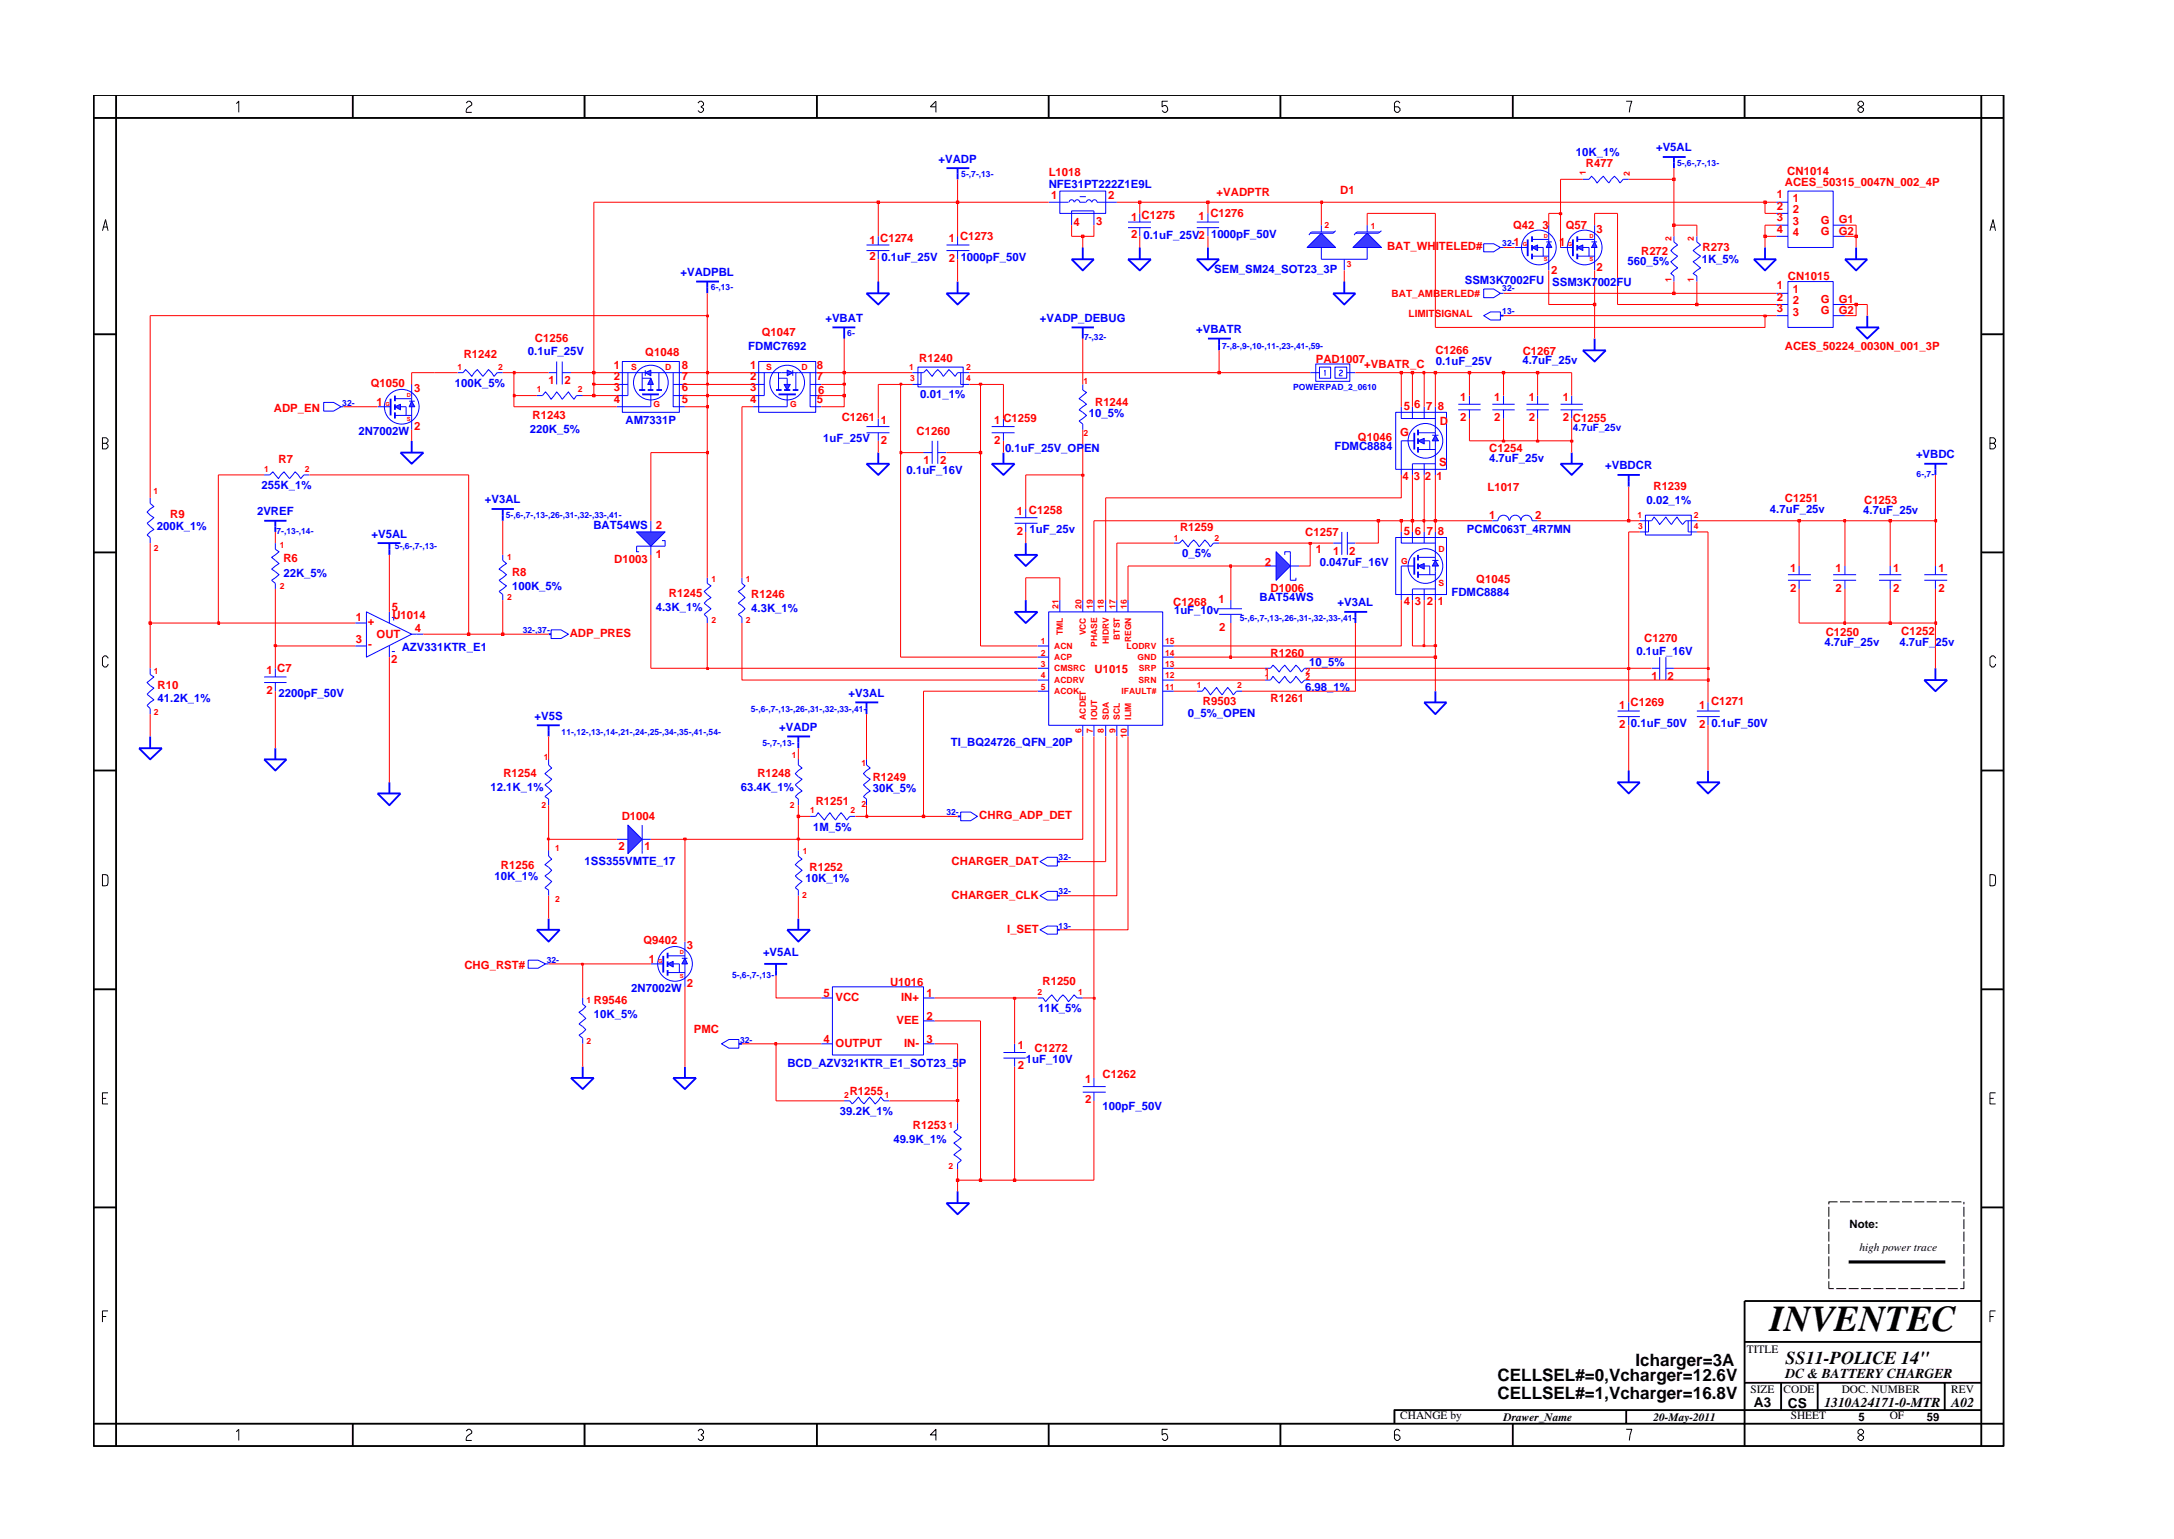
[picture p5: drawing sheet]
<svg xmlns="http://www.w3.org/2000/svg" width="297mm" height="210mm" viewBox="0 0 297 210" stroke-linecap="round" stroke-linejoin="round" font-family="sans-serif">
<defs><g id="words">
<text font-size="5" x="241.8" y="181.9">INVENTEC</text>
<text font-size="2.5" x="244" y="186.3">SS11-POLICE 14&quot;</text>
<g font-size="2.3">
<text x="204.6" y="191.1">CELLSEL#=1,Vcharger=16.8V</text>
<text x="204.6" y="188.7">CELLSEL#=0,Vcharger=12.6V</text>
<text x="223.5" y="186.6">Icharger=3A</text>
</g>
<g font-size="1.9">
<text x="244" y="188.2">DC &amp; BATTERY CHARGER</text>
<text x="239.6" y="192.2">A3</text>
<text x="244.3" y="192.3">CS</text>
<text x="249.3" y="192.2">1310A24171-0-MTR</text>
<text x="266.6" y="192.2">A02</text>
</g>
<g font-size="1.6" fill="#00f">
<text x="128.2" y="22.2">+VADP</text>
<text x="215.3" y="21.3">10K_1%</text>
<text x="226.3" y="20.6">+V5AL</text>
<text x="143.3" y="25.7">NFE31PT222Z1E9L</text>
<text x="120.4" y="35.7">0.1uF_25V</text>
<text x="131.3" y="35.6">1000pF_50V</text>
<text x="156.2" y="32.6">0.1uF_25V2</text>
<text x="165.5" y="32.6">1000pF_50V</text>
<text x="232.5" y="36">1K_5%</text>
<text x="93" y="37.7">+VADPBL</text>
<text x="165.9" y="37.3">SEM_SM24_SOT23_3P</text>
<text x="200.1" y="38.8">SSM3K7002FU</text>
<text x="212.1" y="39.1">SSM3K7002FU</text>
<text x="222.4" y="36.2">560_5%</text>
<text x="102.2" y="47.9">FDMC7692</text>
<text x="112.8" y="44">+VBAT</text>
<text x="142.1" y="44">+VADP_DEBUG</text>
<text x="163.4" y="45.5">+VBATR</text>
<text x="62.1" y="52.9">100K_5%</text>
<text x="72.1" y="48.5">0.1uF_25V</text>
<text x="196.2" y="49.9">0.1uF_25V</text>
<text x="208" y="49.8">4.7uF_25v</text>
<text x="49" y="59.4">2N7002W</text>
<text x="72.4" y="59.2">220K_5%</text>
<text x="85.5" y="57.9">AM7331P</text>
<text x="125.7" y="54.4">0.01_1%</text>
<text x="148.8" y="57">10_5%</text>
<text x="112.5" y="60.4">1uF_25V</text>
<text x="123.9" y="64.7">0.1uF_16V</text>
<text x="137.3" y="61.8">0.1uF_25V_OPEN</text>
<text x="182.3" y="61.5">FDMC8884</text>
<text x="203.5" y="63.1">4.7uF_25v</text>
<text x="219.3" y="64.1">+VBDCR</text>
<text x="261.8" y="62.6">+VBDC</text>
<text x="35.1" y="70.4">2VREF</text>
<text x="35.7" y="66.8">255K_1%</text>
<text x="66.3" y="68.8">+V3AL</text>
<text x="225" y="68.9">0.02_1%</text>
<text x="241.8" y="70">4.7uF_25v</text>
<text x="254.6" y="70.2">4.7uF_25v</text>
<text x="21.4" y="72.5">200K_1%</text>
<text x="50.8" y="73.4">+V5AL</text>
<text x="81.1" y="72.3">BAT54WS 2</text>
<text x="140.7" y="72.9">1uF_25v</text>
<text x="161.5" y="76.1">0_5%</text>
<text x="180.3" y="77.3">0.047uF_16V</text>
<text x="200.4" y="72.8">PCMC063T_4R7MN</text>
<text x="38.7" y="78.8">22K_5%</text>
<text x="70" y="80.6">100K_5%</text>
<text x="89.6" y="83.5">4.3K_1%</text>
<text x="102.6" y="83.6">4.3K_1%</text>
<text x="160.4" y="83.9">1uF_10v</text>
<text x="172.1" y="82.1">BAT54WS</text>
<text x="182.8" y="82.7">+V3AL</text>
<text x="198.3" y="81.5">FDMC8884</text>
<text x="54.9" y="88.9">AZV331KTR_E1</text>
<text x="223.6" y="89.4">0.1uF_16V</text>
<text x="249.3" y="88.3">4.7uF_25v</text>
<text x="259.5" y="88.2">4.7uF_25v</text>
<text x="21.5" y="95.9">41.2K_1%</text>
<text x="38" y="95.3">2200pF_50V</text>
<text x="116" y="95.2">+V3AL</text>
<text x="178.3" y="94.4">6.98_1%</text>
<text x="178.9" y="91">10_5%</text>
<text x="73" y="98.3">+V5S</text>
<text x="106.5" y="99.9">+VADP</text>
<text x="129.9" y="101.9">TI_BQ24726_QFN_20P</text>
<text x="162.3" y="98">0_5%_OPEN</text>
<text x="222.8" y="99.4">0.1uF_50V</text>
<text x="233.8" y="99.3">0.1uF_50V</text>
<text x="67" y="108.1">12.1K_1%</text>
<text x="101.2" y="108.1">63.4K_1%</text>
<text x="111.1" y="113.5">1M_5%</text>
<text x="119.2" y="108.2">30K_5%</text>
<text x="79.9" y="118.2">1SS355VMTE_17</text>
<text x="67.6" y="120.3">10K_1%</text>
<text x="110.1" y="120.5">10K_1%</text>
<text x="104.3" y="130.6">+V5AL</text>
<text x="86.3" y="135.5">2N7002W</text>
<text x="81.1" y="139.1">10K_5%</text>
<text x="141.8" y="138.3">11K_5%</text>
<text x="107.6" y="145.7">BCD_AZV321KTR_E1_SOT23_5P</text>
<text x="140.2" y="145.2">1uF_10V</text>
<text x="114.8" y="152.3">39.2K_1%</text>
<text x="150.7" y="151.7">100pF_50V</text>
<text x="122.1" y="156.2">49.9K_1%</text>
</g>
<g font-size="1.6" fill="#f00">
<text x="143.3" y="24">L1018</text>
<text x="216.7" y="22.8">R477</text>
<text x="244.2" y="23.9">CN1014</text>
<text x="143.6" y="27.2">1</text>
<text x="151.4" y="27.2">2</text>
<text x="165.4" y="29.6">C1276</text>
<text x="166.2" y="26.8">+VADPTR</text>
<text x="183.1" y="26.6">D1</text>
<text x="242.8" y="27.1">1</text>
<text x="242.8" y="28.7">2</text>
<text x="243.9" y="25.4">ACES_50315_0047N_002_4P</text>
<text x="245" y="27.6">1</text>
<text x="245" y="29.2">2</text>
<text x="118.8" y="33.3">1 C1274</text>
<text x="118.8" y="35.6">2</text>
<text x="129.6" y="33">1 C1273</text>
<text x="129.6" y="35.8">2</text>
<text x="146.7" y="30.9">4</text>
<text x="149.8" y="30.7">3</text>
<text x="154.5" y="30.2">1 C1275</text>
<text x="154.5" y="32.5">2</text>
<text x="163.8" y="30">1</text>
<text x="189.5" y="34.2">BAT_WHITELED#</text>
<text x="206.7" y="31.3">Q42</text>
<text x="206.8" y="33.6">1</text>
<text x="210.8" y="31.3">3</text>
<text x="213" y="33.6">1</text>
<text x="213.9" y="31.3">Q57</text>
<text x="218.1" y="31.8">3</text>
<text x="224.2" y="34.8">R272</text>
<text x="232.6" y="34.3">R273</text>
<text x="242.8" y="30.2">3</text>
<text x="242.8" y="31.8">4</text>
<text x="245" y="30.8">3</text>
<text x="245" y="32.3">4</text>
<text x="248.8" y="30.5">G</text>
<text x="248.8" y="32.1">G</text>
<text x="251.2" y="30.5">G1</text>
<text x="251.2" y="32.1">G2</text>
<text x="211.9" y="37.4">2</text>
<text x="218.1" y="37">2</text>
<text x="242.8" y="39.5">1</text>
<text x="242.8" y="41.1">2</text>
<text x="244.3" y="38.2">CN1015</text>
<text x="245" y="40.1">1</text>
<text x="245" y="41.6">2</text>
<text x="248.8" y="41.4">G</text>
<text x="251.2" y="41.4">G1</text>
<text x="73.1" y="46.7">C1256</text>
<text x="104.1" y="45.9">Q1047</text>
<text x="242.8" y="42.6">3</text>
<text x="243.9" y="47.9">ACES_50224_0030N_001_3P</text>
<text x="245" y="43.1">3</text>
<text x="248.8" y="42.9">G</text>
<text x="251.2" y="43">G2</text>
<text x="50.7" y="52.9">Q1050</text>
<text x="56.6" y="53.5">3</text>
<text x="63.4" y="49">R1242</text>
<text x="75" y="52.5">1</text>
<text x="77.1" y="52.5">2</text>
<text x="83.8" y="50.4">1</text>
<text x="83.8" y="51.9">2</text>
<text x="83.8" y="53.4">3</text>
<text x="88.2" y="48.6">Q1048</text>
<text x="93.2" y="50.4">8</text>
<text x="93.2" y="51.9">7</text>
<text x="93.2" y="53.4">6</text>
<text x="102.5" y="51.9">2</text>
<text x="102.5" y="53.4">3</text>
<text x="102.5" y="50.4">1</text>
<text x="111.6" y="50.4">8</text>
<text x="111.6" y="51.9">7</text>
<text x="111.8" y="53.9">6</text>
<text x="125.6" y="49.4">R1240</text>
<text x="179.8" y="49.6">PAD1007</text>
<text x="186.4" y="50.3">+VBATR_C</text>
<text x="196.1" y="48.4">C1266</text>
<text x="208.1" y="48.5">C1267</text>
<text x="37.4" y="56.2">ADP_EN</text>
<text x="51.4" y="55.4">1</text>
<text x="56.6" y="58.8">2</text>
<text x="72.8" y="57.3">R1243</text>
<text x="83.8" y="55">4</text>
<text x="93.2" y="55">5</text>
<text x="102.5" y="55">4</text>
<text x="111.6" y="55">5</text>
<text x="115" y="57.5">C1261</text>
<text x="120.3" y="57.9">1</text>
<text x="125.2" y="59.4">C1260</text>
<text x="135.8" y="57.9">1 C1259</text>
<text x="149.6" y="55.4">R1244</text>
<text x="191.3" y="59.5">G</text>
<text x="191.8" y="56.1">5</text>
<text x="193.2" y="55.7">6</text>
<text x="194.8" y="56">7</text>
<text x="196.5" y="56">8</text>
<text x="196.7" y="58">D</text>
<text x="199.5" y="54.8">1</text>
<text x="199.5" y="57.5">2</text>
<text x="204.1" y="54.8">1</text>
<text x="204.1" y="57.5">2</text>
<text x="208.9" y="54.8">1</text>
<text x="208.9" y="57.5">2</text>
<text x="213.5" y="54.8">1</text>
<text x="213.5" y="57.5">2</text>
<text x="214.9" y="57.6">C1255</text>
<text x="38.1" y="63.2">R7</text>
<text x="120.3" y="60.6">2</text>
<text x="126.2" y="63.4">1</text>
<text x="128.5" y="63.4">2</text>
<text x="135.8" y="60.6">2</text>
<text x="185.5" y="60.2">Q1046</text>
<text x="191.6" y="65.6">4</text>
<text x="193.2" y="65.6">3</text>
<text x="194.7" y="65.6">2</text>
<text x="196.3" y="65.6">1</text>
<text x="196.6" y="63.7">S</text>
<text x="203.5" y="61.7">C1254</text>
<text x="23.3" y="70.8">R9</text>
<text x="138.9" y="70.4">1 C1258</text>
<text x="203.2" y="67.1">L1017</text>
<text x="203.5" y="70.9">1</text>
<text x="209.7" y="70.9">2</text>
<text x="225.9" y="66.9">R1239</text>
<text x="243.9" y="68.5">C1251</text>
<text x="254.7" y="68.8">C1253</text>
<text x="38.7" y="76.8">R6</text>
<text x="83.9" y="76.9">D1003</text>
<text x="89.6" y="76.2">1</text>
<text x="138.9" y="73">2</text>
<text x="161.2" y="72.6">R1259</text>
<text x="172.8" y="77.3">2</text>
<text x="178.3" y="73.2">C1257</text>
<text x="179.8" y="75.6">1</text>
<text x="182.1" y="75.8">1</text>
<text x="184.3" y="75.8">2</text>
<text x="191.8" y="73.1">5</text>
<text x="193.3" y="73.1">6</text>
<text x="194.9" y="73.1">7</text>
<text x="196.5" y="73.1">8</text>
<text x="53.5" y="83.4">5</text>
<text x="70" y="78.7">R8</text>
<text x="91.4" y="81.6">R1245</text>
<text x="102.6" y="81.6">R1246</text>
<text x="160.3" y="82.7">C1268</text>
<text x="166.5" y="82.4">1</text>
<text x="173.6" y="80.8">D1006</text>
<text x="191.8" y="82.7">4</text>
<text x="193.3" y="82.7">3</text>
<text x="194.9" y="82.7">2</text>
<text x="196.5" y="82.7">1</text>
<text x="201.7" y="79.7">Q1045</text>
<text x="244.6" y="78.1">1</text>
<text x="244.6" y="80.8">2</text>
<text x="250.8" y="78.1">1</text>
<text x="250.8" y="80.8">2</text>
<text x="258.7" y="78.1">1</text>
<text x="258.7" y="80.8">2</text>
<text x="264.9" y="78.1">1</text>
<text x="264.9" y="80.8">2</text>
<text x="48.6" y="84.9">1</text>
<text x="48.6" y="87.9">3</text>
<text x="50.2" y="85.4">+</text>
<text x="50.3" y="88.6">-</text>
<text x="51.4" y="87.1">OUT</text>
<text x="53.6" y="84.5">U1014</text>
<text x="56.7" y="86.4">4</text>
<text x="77.8" y="87">ADP_PRES</text>
<text x="166.6" y="86.3">2</text>
<text x="173.6" y="89.8">R1260</text>
<text x="224.6" y="87.7">C1270</text>
<text x="249.5" y="86.9">C1250</text>
<text x="259.8" y="86.7">C1252</text>
<text x="21.5" y="94.1">R10</text>
<text x="36.4" y="92.1">1 C7</text>
<text x="36.4" y="94.8">2</text>
<text x="53.5" y="90.6">2</text>
<text x="149.5" y="91.9">U1015</text>
<text x="173.6" y="96">R1261</text>
<text x="225.7" y="92.9">1</text>
<text x="227.8" y="92.9">2</text>
<text x="164.4" y="96.4">R9503</text>
<text x="221.2" y="96.8">1 C1269</text>
<text x="221.2" y="99.5">2</text>
<text x="232.2" y="96.8">1</text>
<text x="232.2" y="99.5">2</text>
<text x="233.8" y="96.3">C1271</text>
<text x="68.8" y="106.1">R1254</text>
<text x="103.5" y="106.1">R1248</text>
<text x="119.2" y="106.7">R1249</text>
<text x="84.9" y="112.1">D1004</text>
<text x="111.4" y="109.9">R1251</text>
<text x="133.8" y="111.9">CHRG_ADP_DET</text>
<text x="68.4" y="118.8">R1256</text>
<text x="84.5" y="116.2">2</text>
<text x="88.1" y="116.2">1</text>
<text x="110.6" y="119">R1252</text>
<text x="130" y="118.1">CHARGER_DAT</text>
<text x="130" y="122.8">CHARGER_CLK</text>
<text x="87.9" y="129">Q9402</text>
<text x="88.7" y="131.5">1</text>
<text x="93.8" y="129.7">3</text>
<text x="137.6" y="127.4">I_SET</text>
<text x="63.5" y="132.3">CHG_RST#</text>
<text x="81.1" y="137.2">R9546</text>
<text x="93.8" y="134.9">2</text>
<text x="112.5" y="136.2">5</text>
<text x="114.2" y="136.7">VCC</text>
<text x="121.6" y="134.6">U1016</text>
<text x="123.1" y="136.7">IN+</text>
<text x="126.6" y="136.2">1</text>
<text x="142.4" y="134.6">R1250</text>
<text x="94.8" y="141.1">PMC</text>
<text x="112.5" y="142.4">4</text>
<text x="114.2" y="143">OUTPUT</text>
<text x="122.5" y="139.9">VEE</text>
<text x="123.5" y="143">IN-</text>
<text x="126.6" y="139.3">2</text>
<text x="126.6" y="142.4">3</text>
<text x="139.1" y="143.4">1</text>
<text x="141.3" y="143.7">C1272</text>
<text x="116.1" y="149.5">R1255</text>
<text x="139.1" y="146">2</text>
<text x="148.3" y="148">1</text>
<text x="150.7" y="147.2">C1262</text>
<text x="124.7" y="154.3">R1253</text>
<text x="148.3" y="150.7">2</text>
</g>
<g font-size="1.6">
<text x="252.7" y="167.7">Note:</text>
<text x="254.1" y="171">high power trace</text>
<text x="238.7" y="184.8">TITLE</text>
<text x="239.2" y="190.4">SIZE</text>
<text x="243.7" y="190.4">CODE</text>
<text x="251.6" y="190.4">DOC. NUMBER</text>
<text x="266.6" y="190.4">REV</text>
<text x="191.3" y="193.8">CHANGE by</text>
<text x="205.4" y="194.1">Drawer_Name</text>
<text x="225.9" y="194.1">20-May-2011</text>
<text x="244.7" y="193.8">SHEET</text>
<text x="253.9" y="194.1">5</text>
<text x="258.2" y="193.8">OF</text>
<text x="263.3" y="194.1">59</text>
</g>
<g font-size="1.4" fill="#f00">
<text x="190.1" y="40.6">BAT_AMBERLED#</text>
<text x="192.5" y="43.3">LIMITSIGNAL</text>
</g>
<text font-size="1.4" fill="#00f" x="214.9" y="58.9">4.7uF_25v</text>
<g font-size="1.2" fill="#f00">
<text x="216.7" y="24" transform="rotate(-90 216.7 24)">1</text>
<text x="222.7" y="24" transform="rotate(-90 222.7 24)">2</text>
<text x="181" y="31.2">2</text>
<text x="187.3" y="31.3">1</text>
<text x="228.4" y="32.9" transform="rotate(-90 228.4 32.9)">2</text>
<text x="231.4" y="32.9" transform="rotate(-90 231.4 32.9)">2</text>
<text x="184" y="36.4">3</text>
<text x="228.4" y="38.5" transform="rotate(-90 228.4 38.5)">1</text>
<text x="231.4" y="38.5" transform="rotate(-90 231.4 38.5)">1</text>
<text x="62.5" y="50.6">1</text>
<text x="68" y="50.6">2</text>
<text x="73.3" y="53.6">1</text>
<text x="79" y="53.6">2</text>
<text x="86.2" y="50.6">S</text>
<text x="90.9" y="50.6">D</text>
<text x="104.7" y="50.6">S</text>
<text x="109.5" y="50.6">D</text>
<text x="124.2" y="50.6">1</text>
<text x="124.3" y="52.1">3</text>
<text x="132" y="50.6">2</text>
<text x="132" y="52.1">4</text>
<text x="148.1" y="52.5">1</text>
<text x="89.3" y="55.7">G</text>
<text x="108" y="55.7">G</text>
<text x="148.1" y="59.6">2</text>
<text x="36.1" y="64.5">1</text>
<text x="41.6" y="64.5">2</text>
<text x="21" y="67.4">1</text>
<text x="223.7" y="70.7">1</text>
<text x="231.4" y="70.7">2</text>
<text x="21" y="75.2">2</text>
<text x="38.2" y="74.9">1</text>
<text x="69.3" y="76.5">1</text>
<text x="160.4" y="73.9">1</text>
<text x="165.9" y="73.9">2</text>
<text x="191.5" y="77">G</text>
<text x="196.5" y="75.5">D</text>
<text x="223.8" y="72.3">3</text>
<text x="231.4" y="72.3">4</text>
<text x="38.2" y="80.5">2</text>
<text x="69.3" y="82">2</text>
<text x="97.2" y="79.5">1</text>
<text x="101.9" y="79.5">1</text>
<text x="144.6" y="83.2" transform="rotate(-90 144.6 83.2)">21</text>
<text x="147.8" y="83.2" transform="rotate(-90 147.8 83.2)">20</text>
<text x="149.3" y="83.2" transform="rotate(-90 149.3 83.2)">19</text>
<text x="150.8" y="83.2" transform="rotate(-90 150.8 83.2)">18</text>
<text x="152.4" y="83.2" transform="rotate(-90 152.4 83.2)">17</text>
<text x="154" y="83.2" transform="rotate(-90 154 83.2)">16</text>
<text x="196.5" y="80.1">S</text>
<text x="97.2" y="85.1">2</text>
<text x="101.9" y="85.1">2</text>
<text x="142.2" y="88">1</text>
<text x="142.2" y="89.6">2</text>
<text x="144" y="88.7">ACN</text>
<text x="145.2" y="86.8" transform="rotate(-90 145.2 86.8)">TML</text>
<text x="148.4" y="86.8" transform="rotate(-90 148.4 86.8)">VCC</text>
<text x="149.9" y="88.4" transform="rotate(-90 149.9 88.4)">PHASE</text>
<text x="151.5" y="88" transform="rotate(-90 151.5 88)">HIDRV</text>
<text x="153" y="87.4" transform="rotate(-90 153 87.4)">BTST</text>
<text x="153.9" y="88.7">LODRV</text>
<text x="154.5" y="87.7" transform="rotate(-90 154.5 87.7)">REGN</text>
<text x="159.2" y="88">15</text>
<text x="159.2" y="89.6">14</text>
<text x="21" y="92.1">1</text>
<text x="142.2" y="92.7">4</text>
<text x="142.2" y="94.3">5</text>
<text x="142.2" y="91.1">3</text>
<text x="144" y="93.3">ACDRV</text>
<text x="144" y="94.9">ACOK</text>
<text x="144" y="90.2">ACP</text>
<text x="144" y="91.7">CMSRC</text>
<text x="153.2" y="94.9">IFAULT#</text>
<text x="155.4" y="90.2">GND</text>
<text x="155.6" y="93.3">SRN</text>
<text x="155.6" y="91.7">SRP</text>
<text x="159.2" y="94.3">11</text>
<text x="159.2" y="92.7">12</text>
<text x="159.2" y="91.1">13</text>
<text x="163.5" y="94">1</text>
<text x="169.1" y="94">2</text>
<text x="172.8" y="92.1">1</text>
<text x="172.8" y="92.9">1</text>
<text x="178.4" y="92.1">2</text>
<text x="178.4" y="92.9">2</text>
<text x="21" y="97.6">2</text>
<text x="147.8" y="100.2" transform="rotate(-90 147.8 100.2)">6</text>
<text x="148.4" y="98.3" transform="rotate(-90 148.4 98.3)">ACDET</text>
<text x="149.3" y="100.2" transform="rotate(-90 149.3 100.2)">7</text>
<text x="149.9" y="98.3" transform="rotate(-90 149.9 98.3)">IOUT</text>
<text x="150.8" y="100.2" transform="rotate(-90 150.8 100.2)">8</text>
<text x="151.5" y="98.3" transform="rotate(-90 151.5 98.3)">SDA</text>
<text x="152.4" y="100.2" transform="rotate(-90 152.4 100.2)">9</text>
<text x="153" y="98.3" transform="rotate(-90 153 98.3)">SCL</text>
<text x="154" y="100.8" transform="rotate(-90 154 100.8)">10</text>
<text x="154.5" y="98.3" transform="rotate(-90 154.5 98.3)">ILIM</text>
<text x="74.3" y="103.8">1</text>
<text x="108.2" y="103.6">1</text>
<text x="117.7" y="104.7">1</text>
<text x="74" y="110.4">2</text>
<text x="107.9" y="110.4">2</text>
<text x="110.7" y="111.1">1</text>
<text x="116.2" y="111.1">2</text>
<text x="117.7" y="110.3">2</text>
<text x="75.8" y="116.3">1</text>
<text x="109.7" y="116.6">1</text>
<text x="75.8" y="123.2">2</text>
<text x="109.6" y="122.6">2</text>
<text x="80.1" y="137">1</text>
<text x="141.8" y="136">2</text>
<text x="147.3" y="136">1</text>
<text x="80.1" y="142.6">2</text>
<text x="115.3" y="150">2</text>
<text x="120.9" y="150">1</text>
<text x="129.6" y="154.1">1</text>
<text x="129.6" y="159.7">2</text>
</g>
<g font-size="1.2" fill="#00f">
<text x="229.1" y="22.6">5-,6-,7-,13-</text>
<text x="131.3" y="24.2">5-,7-,13-</text>
<text x="205.3" y="33.6">32-</text>
<text x="97.1" y="39.6">6-,13-</text>
<text x="205.3" y="39.8">32-</text>
<text x="115.8" y="45.9">6-</text>
<text x="148.1" y="46.5">7-,32-</text>
<text x="167" y="47.7">7-,8-,9-,10-,11-,23-,41-,59-</text>
<text x="205.3" y="43">13-</text>
<text x="176.7" y="53.3">POWERPAD_2_0610</text>
<text x="46.8" y="55.4">32-</text>
<text x="261.9" y="65.2">6-,7-</text>
<text x="69.1" y="70.8">5-,6-,7-,13-,26-,31-,32-,33-,41-</text>
<text x="37.8" y="72.9">7-,13-,14-</text>
<text x="54" y="75">5-,6-,7-,13-</text>
<text x="71.4" y="86.5">32-,37-</text>
<text x="169.4" y="84.9">5-,6-,7-,13-,26-,31-,32-,33-,41-</text>
<text x="76.7" y="100.4">11-,12-,13-,14-,21-,24-,25-,34-,35-,41-,54-</text>
<text x="102.6" y="97.3">5-,6-,7-,13-,26-,31-,32-,33-,41-</text>
<text x="104.2" y="101.9">5-,7-,13-</text>
<text x="129.3" y="111.4">32-</text>
<text x="144.6" y="117.5">32-</text>
<text x="144.6" y="122.2">32-</text>
<text x="74.7" y="131.5">32-</text>
<text x="144.6" y="126.9">13-</text>
<text x="100" y="133.6">5-,6-,7-,13-</text>
<text x="101.1" y="142.4">32-</text>
</g>
<g font-size=".8" fill="#f00">
<text x="208.1" y="33.7">G</text>
<text x="210.9" y="35.7">S</text>
<text x="210.9" y="32.5">D</text>
<text x="214.2" y="33.7">G</text>
<text x="217.2" y="35.7">S</text>
<text x="217.2" y="32.5">D</text>
<text x="52.7" y="55.4">G</text>
<text x="55.6" y="57.5">S</text>
<text x="55.6" y="54.2">D</text>
<text x="89.9" y="131.5">G</text>
<text x="92.9" y="130.4">D</text>
<text x="92.9" y="133.6">S</text>
</g>
</g></defs>
<path d="M180.5 30.8v.9M180.5 33.8v1.6h6.3v-1.6M183.7 35.4v1.5M186.8 30.8v.9M188.8 31.5l-.5 .4h-3.1l-.2 .2" fill="none" stroke="#00f" stroke-width=".14"/>
<path d="M184.9 33.8l1.9-1.9 2 1.9z" fill="#3c3cc8"/>
<path d="M184.9 33.8l1.9-1.9 2 1.9z" fill="none" stroke="#00f" stroke-width=".14"/>
<path d="M178.6 33.8l1.9-1.9 2 1.9z" fill="#3c3cc8"/>
<g fill="none" stroke="#00f" stroke-width=".14">
<path d="M178.6 33.8l1.9-1.9 2 1.9zM179 31.9l-.2 .2M182.3 31.7h-3.1l-.2 .2M182.5 31.5l-.4 .4h-3.1M188.5 31.7h-3.1l-.2 .2M179 50.9h1.3M179.8 49.7h4.6v2.4h-4.6zM180.3 50.2h1.5v1.5h-1.5zM181 50.7v-.1v.7M182.4 50.2h1.6v1.5h-1.6zM183 50.7l.2-.1 .2 .1v.1a.58 .58 0 0 0-.4 .5h.4M184 50.9h1.2"/>
<path d="M199.2 55.2h3.1M199.2 56h3.1M200.8 54v1.2M200.8 56v1.2M36.1 64.9h.8l.4-.4 .7 .9 .8-.9 .8 .9 .7-.9 .8 .9 .4-.5h.8M68.7 75.8v.8l.5 .4-1 .8 1 .7-1 .8 1 .7-1 .8 .5 .4v.8M172.8 77.3h1.6M176.3 77.3h1.2M176.3 75.4v3.9M36.1 92.5h3M36.1 93.2h3M37.6 91.3v1.2"/>
<path d="M37.6 93.2v1.2M141.8 94.4h1.5M141.8 92.9h1.5M141.8 88.3h1.5M141.8 91.3h1.5M141.8 89.8h1.5M143.3 83.6h15.6v15.5h-15.6zM144.8 82v1.6M147.9 82v1.6M147.9 99.1v1.5M149.5 82v1.6M149.5 99.1v1.5"/>
<path d="M151.1 82v1.6M151.1 99.1v1.5M152.6 82v1.6M152.6 99.1v1.5M154.1 82v1.6M154.1 99.1v1.5M158.9 94.4h1.5M158.9 92.9h1.5M158.9 88.3h1.5M158.9 91.3h1.5M158.9 89.8h1.5M163.5 94.4h.8l.3-.5 .8 1 .8-1 .8 1 .8-1 .7 1 .4-.5h.8"/>
<path d="M172.8 91.3h.8l.3-.4 .9 .9 .7-.9 .8 .9 .8-.9 .7 .9 .5-.5h.7M231.8 97.1h3.2M231.8 97.9h3.2M233.4 96v1.1M233.4 97.9v1.2M131.3 110.9h1.3l.9 .6-.9 .6h-1.3zM112.2 136.3h1.5M113.7 134.8h12.5v9.3h-12.5zM126.2 136.3h1.5M126.2 139.5h1.5M112.2 142.6h1.5M126.2 142.6h1.5"/>
<path d="M130.8 153.4v.9l-.5 .3 1 .8-1 .8 1 .8-1 .8 1 .7-.5 .4v.8M147.9 148.4h3.2M147.9 149.2h3.2M149.5 147.3v1.1M149.5 149.2v1.2"/>
</g>
<path d="M130.8 38.5v1.6M129.3 40.1h3.1l-1.6 1.5zM138.6 75.8h3.2l-1.6 1.5zM140.2 74.2v1.6M73.3 99.1h3.2M75 99.1v1.5M116.9 96h3.1M118.4 96v1.6M130.8 111.5h.5M231.8 106.9h3.2l-1.6 1.5zM233.4 105.3v1.6" fill="none" stroke="#00f" stroke-width=".25"/>
<path d="M174.4 75.4l1.9 1.9-1.9 2z" fill="#3c3cc8"/>
<path d="M213.2 33.8h1.7M174.4 75.4l1.9 1.9-1.9 2zM176.3 75.4h-.8v.4M177.1 78.9v.4h-.8M98.6 142.6l1-.6h1.4v1.2h-1.4z" fill="none" stroke="#00f" stroke-width=".14"/>
<path d="M214.9 32.7v2.3M101 142.6h.4" fill="none" stroke="#00f" stroke-width=".25"/>
<path d="M217.9 33l.3 .8h-.7z" fill="#3c3cc8"/>
<path d="M217.5 33h.7M217.9 33l.3 .8h-.7z" fill="none" stroke="#00f" stroke-width=".14"/>
<path d="M215.5 33.8l.8-.3v.7z" fill="#3c3cc8"/>
<g fill="none" stroke="#00f" stroke-width=".14">
<path d="M215.5 33.8l.8-.3v.7zM215.5 35h2.4M215.5 32.7h2.4M216.3 33.8h.8v1.2M217.9 30.8v2.2M217.9 33.8v3.1M88.9 53.9v1.7"/>
<circle cx="216.5" cy="33.8" r="2.37"/>
</g>
<path d="M215.5 32.3v.7M215.5 33.5v.7M215.5 34.7v.7M87.7 53.9h2.3M135.5 63.4h3.1l-1.5 1.5zM137.1 61.8v1.6" fill="none" stroke="#00f" stroke-width=".25"/>
<path d="M88.2 50.9l.7-.3v.7z" fill="#3c3cc8"/>
<path d="M88.2 50.9l.7-.3v.7zM88.2 50.6v.7" fill="none" stroke="#00f" stroke-width=".14"/>
<path d="M88.9 51.7l.4 .8h-.8z" fill="#3c3cc8"/>
<g fill="none" stroke="#00f" stroke-width=".14">
<path d="M143.3 27.6h2.7M144.8 26.1h6.3v3.1h-6.3zM146.1 27.6a.34 .34 0 0 1 .3-.3 .34 .34 0 0 1 .4 .3M146.4 30.8v-2h3.1v2M146.8 27.6a.34 .34 0 0 1 .4-.3 .34 .34 0 0 1 .3 .3h.9M147.5 26.9h.9M148.4 27.6a.34 .34 0 0 1 .4-.3 .34 .34 0 0 1 .3 .3M149.2 27.6a.34 .34 0 0 1 .3-.3 .34 .34 0 0 1 .4 .3h2.7M202.7 39.5h1.4l.9 .6-.9 .6h-1.4zM231.8 32.3v.7l.6 .5-1.1 .7 1.1 .8-1.1 .8 1.1 .8-1.1 .8 .5 .3v.8M242.7 29.2h1.6M242.7 27.6h1.6"/>
<path d="M242.7 32.3h1.6M242.7 30.8h1.6M244.3 38.5h6.2v6.2h-6.2zM244.3 26.1h6.2v7.7h-6.2zM250.5 32.3h1.6M250.5 30.8h1.6M73.3 54h.8l.4-.5 .8 1.1 .8-1.1 .7 1.1 .9-1.1 .7 1.1 .4-.6h.8M75 50.9h1.1M76.1 49.4v3.1M76.8 50.9h1.2M76.8 49.4v3.1M84.3 50.9h3.9"/>
<path d="M84.3 55.6h4.6M84.3 52.5h1.5M85 49.4h7.8v6.9h-7.8zM85.8 50.9v3.1h-1.5M87.7 50.9v2.4M87.7 51.7h1.2M88.9 51.7l.4 .8h-.8zM88.9 50.9h4.7M88.9 52.5v.8M90 50.9v2.4M92 50.9v4.7h1.6M92 54h1.6"/>
<path d="M92 52.5h1.6M118.4 58.3h3.1M118.4 59.1h3.1M120 57.2v1.1M120 59.1v1.1M135.5 58.3h3.1M135.5 59.1h3.1M137.1 57.2v1.1M137.1 59.1v1.1M147.9 52.5v.8l.5 .3-1 .9 1 .7-1 .8 1 .8-1 .7 .5 .4v.8M205 40.1h.4M242.7 41.6h1.6"/>
<path d="M242.7 40.1h1.6M242.7 43.1h1.6M250.5 41.6h1.6M250.5 43.1h1.6M20.5 68v.8l.5 .4-.9 .8 .9 .7-.9 .8 .9 .8-.9 .8 .4 .3v.8M160.4 74.2h.7l.5-.4 .7 .9 .8-.9 .8 .9 .7-.9 .8 .9 .4-.5h.8M182.1 74.2h1.2M183.3 72.7v3.1M184.1 74.2h1.1M184.1 72.7v3.1M191.5 77.3h1.7M203.9 71.1h.8a.76 .76 0 0 1 .7-.7 .76 .76 0 0 1 .8 .7"/>
<path d="M206.3 71.1a.76 .76 0 0 1 .7-.7 .76 .76 0 0 1 .8 .7 .76 .76 0 0 1 .8-.7 .76 .76 0 0 1 .7 .7h.8M250.5 78.5h3.1M250.5 79.3h3.1M252.1 77.3v1.2M252.1 79.3v1.2M256.7 78.5h3.1M256.7 79.3h3.1M258.3 77.3v1.2M258.3 79.3v1.2M20.5 91.3v.8l.5 .4-.9 .7 .9 .8-.9 .9 .9 .7-.9 .8 .4 .4v.8M75.3 86h1.4l1 .6-1 .6h-1.4zM221 97.1h3.1"/>
<path d="M221 97.9h3.1M222.5 96v1.1M222.5 97.9v1.2M75 103.7v.8l.4 .4-.9 .8 .9 .8-.9 .7 .9 .9-.9 .7 .5 .4v.8M109.1 103.7v.8l.5 .4-.9 .8 .9 .8-.9 .7 .9 .9-.9 .7 .4 .4v.8M109.1 116.2v.8l.5 .4-.9 .7 .9 .8-.9 .8 .9 .7-.9 .9 .4 .3v.8M110.7 111.5h.7l.4-.5 .8 1 .8-1 .8 1 .7-1 .8 1 .4-.5h.8M142.1 117.7l1-.6h1.4v1.2h-1.4zM137.1 143.8h3.1M137.1 144.6h3.1M138.6 142.6v1.2M138.6 144.6v1.1"/>
<circle cx="88.9" cy="52.3" r="2.37"/>
</g>
<g fill="none" stroke="#00f" stroke-width=".25">
<path d="M163.5 35.4h3.1l-1.6 1.5zM165 33.8v1.6M183.7 38.5v1.6M252.1 35.4h3l-1.5 1.5zM253.6 33.8v1.6M87.3 53.3h.9M88.5 53.3h.8M89.7 53.3h.8M165 46.3h3.2M166.6 46.3v1.6M182.1 40.1h3.1l-1.5 1.5zM253.6 44.7h3.1l-1.6 1.6z"/>
<path d="M255.1 43.1v1.6M54.7 61.8h3.2l-1.7 1.6zM56.2 60.2v1.6M67.2 69.5h3M68.7 69.5v1.6M193.2 76.1v2.4M213.2 63.4h3.1l-1.6 1.5zM214.7 61.8v1.6M262.9 63.4h3.2M264.4 63.4v1.5M75 86.6h.3M262.9 92.9h3.2l-1.7 1.5z"/>
<path d="M264.4 91.3v1.6M19 102.2h3.1l-1.6 1.5zM20.5 100.6v1.6M36.1 103.7h3l-1.5 1.6zM37.6 102.2v1.5M51.6 108.4h3.1l-1.5 1.6zM53.2 106.9v1.5M144.5 117.7h.3M73.3 127h3.2l-1.5 1.6zM75 125.5v1.5M107.6 127h3.1l-1.6 1.6zM109.1 125.5v1.5"/>
<path d="M129.3 164.4h3.1l-1.6 1.5zM130.8 162.8v1.6"/>
</g>
<path d="M196.1 76.6l.4 .7h-.8z" fill="#3c3cc8"/>
<path d="M195.7 76.6h.8M196.1 76.6l.4 .7h-.8z" fill="none" stroke="#00f" stroke-width=".14"/>
<path d="M193.7 77.3l.9-.3v.8z" fill="#3c3cc8"/>
<g fill="none" stroke="#00f" stroke-width=".14">
<path d="M213.2 55.2h3.1M213.2 56h3.1M214.7 54v1.2M214.7 56v1.2M190.7 73.4h6.9v7.8h-6.9zM191.5 72.7v1.5h4.6M191.5 77.3v4.7M193 72.7v1.5M193.7 77.3l.9-.3v.8zM193.7 78.5h2.4M193.7 76.1h2.4M194.6 77.3h.8v1.2"/>
<path d="M194.6 72.7v1.5M196.1 72.7v3.9M196.1 77.3v4.7M194.6 80.5v1.5M196.1 80.5h-3.1v1.5M84.3 114.7h1.5M87.7 114.7h1.2M87.7 112.7v3.9"/>
<circle cx="194.8" cy="77.3" r="2.37"/>
</g>
<path d="M193.7 75.8v.8M193.7 77v.8M193.7 78.1v.8" fill="none" stroke="#00f" stroke-width=".25"/>
<path d="M85.8 112.7l1.9 2-1.9 1.9z" fill="#3c3cc8"/>
<path d="M87 74.6h3.9M88.9 71.1v1.6M88.9 74.6v1.2M96.6 78.9v.8l.5 .3-.9 .8 .9 .8-.9 .8 .9 .8-.9 .7 .4 .5v.7M85.8 112.7l1.9 2-1.9 1.9zM142.1 127l1-.5h1.4v1.1h-1.4z" fill="none" stroke="#00f" stroke-width=".14"/>
<path d="M146.4 35.4h3.1l-1.6 1.5zM147.9 33.8v1.6M144.5 127h.3" fill="none" stroke="#00f" stroke-width=".25"/>
<path d="M87 72.7h3.9l-2 1.9z" fill="#3c3cc8"/>
<g fill="none" stroke="#00f" stroke-width=".14">
<path d="M129.3 33.5h3.1M129.3 34.2h3.1M130.8 32.3v1.2M130.8 34.2v1.2M202.7 33.3h1.4l.9 .5-.9 .6h-1.4zM205 33.8h.4M51.6 55.6h1.8M87 72.7h3.9l-2 1.9zM87 74.6v.8h.3M90.5 73.9h.4v.7M48.5 85.1h1.6M48.5 88.3h1.6"/>
<path d="M50.1 83.6l6.1 3-6.1 3.2zM53.2 83.6v1.5M53.2 88.3v1.5M53.5 84.4h.6M53.5 89h.5M53.8 84v.8M56.2 86.6h1.7M172.8 92.9h.8l.3-.5 .9 .9 .7-.9 .8 .9 .8-.9 .7 .9 .5-.4h.7"/>
</g>
<g fill="none" stroke="#00f" stroke-width=".25">
<path d="M95.1 38.5h3.1M96.6 38.5v1.6M120 38.5v1.6M53.4 54.5v2.3M118.4 40.1h3.1l-1.5 1.5zM138.6 83.6h3.2l-1.6 1.5zM140.2 82v1.6M183.7 83.6h3.1M185.2 83.6v1.5M194.6 96h3l-1.5 1.6zM196.1 94.4v1.6M221 106.9h3.1l-1.6 1.5z"/>
<path d="M222.5 105.3v1.6"/>
</g>
<path d="M56.2 54.8l.5 .8h-.8z" fill="#3c3cc8"/>
<path d="M55.9 54.8h.8M56.2 54.8l.5 .8h-.8z" fill="none" stroke="#00f" stroke-width=".14"/>
<path d="M54 55.6l.7-.4v.8z" fill="#3c3cc8"/>
<g fill="none" stroke="#00f" stroke-width=".14">
<path d="M207 33.8h1.7M44.2 55h1.4l1 .6-1 .6h-1.4zM46.6 55.6h.3M54 55.6l.7-.4v.8zM54 56.8h2.2M54 54.5h2.2M54.7 55.6h.8v1.2M56.2 52.5v2.3M56.2 55.6v3.1"/>
<circle cx="54.9" cy="55.6" r="2.37"/>
</g>
<path d="M208.7 32.7v2.3M54 54v.8M54 55.2v.8M54 56.3v.9" fill="none" stroke="#00f" stroke-width=".25"/>
<path d="M211.6 33l.4 .8h-.7z" fill="#3c3cc8"/>
<path d="M211.3 33h.7M211.6 33l.4 .8h-.7z" fill="none" stroke="#00f" stroke-width=".14"/>
<path d="M209.3 33.8l.8-.3v.7z" fill="#3c3cc8"/>
<g fill="none" stroke="#00f" stroke-width=".14">
<path d="M209.3 33.8l.8-.3v.7zM209.3 35h2.3M209.3 32.7h2.3M210.1 33.8h.7v1.2M211.6 30.8v2.2M211.6 33.8v3.1M216.3 24.5h.8l.4-.4 .7 .9 .9-.9 .7 .9 .8-.9 .7 .9 .5-.5h.7M228.7 32.3v.7l.5 .5-.9 .7 .9 .8-.9 .8 .9 .8-.9 .8 .4 .3v.8M107.6 53.9v1.7M225.7 91.3h1.1M226.8 89.8v3.1M227.6 91.3h1.1"/>
<path d="M227.6 89.8v3.1"/>
<circle cx="210.3" cy="33.8" r="2.37"/>
</g>
<path d="M209.3 32.3v.7M209.3 33.5v.7M209.3 34.7v.7M106.4 53.9h2.3M216.3 47.9h3.1l-1.5 1.5zM217.9 46.3v1.6M36.1 71.1h3M37.6 71.1v1.6M104.4 131.7h3.2M106 131.7v1.6" fill="none" stroke="#00f" stroke-width=".25"/>
<path d="M107.6 50.6l.7 .3-.7 .4z" fill="#3c3cc8"/>
<path d="M107.6 50.6l.7 .3-.7 .4zM108.3 50.6v.7" fill="none" stroke="#00f" stroke-width=".14"/>
<path d="M107.1 52.5h.9l-.4 .8z" fill="#3c3cc8"/>
<g fill="none" stroke="#00f" stroke-width=".14">
<path d="M118.4 33.5h3.1M118.4 34.2h3.1M120 32.3v1.2M120 34.2v1.2M154.1 30.3h3.2M154.1 31.1h3.2M155.7 29.2v1.1M155.7 31.1v1.2M163.5 30.3h3.1M163.5 31.1h3.1M165 29.2v1.1M165 31.1v1.2"/>
<path d="M62.5 50.9h.8l.3-.4 .9 .9 .7-.9 .8 .9 .7-.9 .8 .9 .4-.5h.8M102.9 50.9h4.7M102.9 55.6h4.7M102.9 52.5h1.5M103.7 49.4h7.7v6.9h-7.7zM104.4 50.9v3.1h-1.5M106.4 50.9v2.4M106.4 51.7h1.2v.8M107.1 52.5h.9l-.4 .8zM108.3 50.9h3.9M108.7 50.9v2.4M110.7 50.9v4.7h1.5"/>
<path d="M110.7 54h1.5M110.7 52.5h1.5M203.9 55.2h3.1M203.9 56h3.1M205.4 54v1.2M205.4 56v1.2M208.6 55.2h3M208.6 56h3M210.1 54v1.2M210.1 56v1.2M101.4 78.9v.8l.4 .3-.9 .8 .9 .8-.9 .8 .9 .8-.9 .7 .5 .5v.7M126.2 61.8h1.2"/>
<path d="M127.4 60.2v3.2M128.1 61.8h1.2M128.1 60.2v3.2M138.6 70.7h3.2M138.6 71.5h3.2M140.2 69.5v1.2M140.2 71.5v1.2M191.5 60.2h1.7M224.1 71.1h1.6l.3-.5 .8 1.1 .8-1.1 .8 1.1 .7-1.1 .8 1.1 .4-.6h1.5M224.8 70.4h6.3v2.7h-6.3zM225.2 71.1v1.6h-1.1M230.7 71.1v1.6h1.1"/>
<path d="M262.9 78.5h3.2M262.9 79.3h3.2M264.4 77.3v1.2M264.4 79.3v1.2M166.6 83.2h3.1M166.6 83.9h3.1M168.2 82v1.2M168.2 83.9v1.2M75 116.2v.8l.4 .4-.9 .7 .9 .8-.9 .8 .9 .7-.9 .9 .5 .3v.8M118.4 103.7v.8l.5 .4-.9 .8 .9 .8-.9 .7 .9 .9-.9 .7 .4 .4v.8M141.8 136.3h.7l.4 .5 .8-.9 .8 .9 .7-.9 .8 .9 .8-.9 .4 .4h.7M142.1 122.4l1-.6h1.4v1.2h-1.4z"/>
<path d="M115.3 150.4h.8l.3 .4 .9-.9 .8 .9 .7-.9 .8 .9 .7-.9 .5 .5h.7"/>
<circle cx="107.6" cy="52.3" r="2.37"/>
</g>
<g fill="none" stroke="#00f" stroke-width=".25">
<path d="M129.3 23h3.1M130.8 23v1.5M154.1 35.4h3.2l-1.6 1.5zM155.7 33.8v1.6M227.2 21.4h3.1M228.7 21.4v1.6M239.6 35.4h3.1l-1.5 1.5zM241.2 33.8v1.6M106 53.3h.8M107.1 53.3h.9M108.3 53.3h.8M113.7 44.7h3.2"/>
<path d="M115.3 44.7v1.6M146.4 44.7h3.1M147.9 44.7v1.6M193.2 59.1v2.3M118.4 63.4h3.1l-1.5 1.5zM120 61.8v1.6M107.6 100.6h3.1M109.1 100.6v1.6M144.5 122.4h.3"/>
</g>
<path d="M196.1 59.5l.4 .7h-.8z" fill="#3c3cc8"/>
<path d="M195.7 59.5h.8M196.1 59.5l.4 .7h-.8z" fill="none" stroke="#00f" stroke-width=".14"/>
<path d="M193.7 60.2l.9-.3v.7z" fill="#3c3cc8"/>
<g fill="none" stroke="#00f" stroke-width=".14">
<path d="M190.7 56.3h6.9v7.8h-6.9zM191.5 55.6v1.6h4.6M193 55.6v1.6M193.7 59.1h2.4M194.6 55.6v1.6M196.1 55.6v3.9M202.7 43.1l1-.5h1.3v1.1h-1.3zM191.5 60.2v4.7M193.7 60.2l.9-.3v.7zM193.7 61.4h2.4M194.6 60.2h.8v1.2M194.6 63.4v1.5"/>
<path d="M196.1 60.2v4.7M196.1 63.4h-3.1v1.5M88.9 131.7h1.7"/>
<circle cx="194.8" cy="60.2" r="2.37"/>
</g>
<path d="M193.7 58.7v.8M193.7 59.9v.7M205 43.1h.4M193.7 61.1v.7M221 64.9h3.1M222.5 64.9v1.6M90.6 130.6v2.3" fill="none" stroke="#00f" stroke-width=".25"/>
<path d="M93.6 130.9l.3 .8h-.7z" fill="#3c3cc8"/>
<path d="M93.2 130.9h.7M93.6 130.9l.3 .8h-.7z" fill="none" stroke="#00f" stroke-width=".14"/>
<path d="M91.2 131.7l.8-.4v.8z" fill="#3c3cc8"/>
<g fill="none" stroke="#00f" stroke-width=".14">
<path d="M124.7 50.9h1.5l.4-.4 .8 .9 .7-.9 .8 .9 .8-.9 .8 .9 .3-.5h1.6M125.4 50.2h6.2v2.7h-6.2zM125.8 50.9v1.6h-1.1M131.3 50.9v1.6h1.1M37.6 74.2v.8l.5 .4-1 .7 1 .9-1 .8 1 .7-1 .8 .5 .4v.8M244.3 78.5h3.1M244.3 79.3h3.1M245.8 77.3v1.2M245.8 79.3v1.2M72.2 131.2h1.3l1 .5-1 .6h-1.3zM74.5 131.7h.5M79.6 136.3v.9l.4 .3-.9 .8 .9 .8-.9 .8 .9 .8-.9 .7 .5 .4v.8"/>
<path d="M91.2 131.7l.8-.4v.8zM91.2 132.9h2.4M91.2 130.6h2.4M92 131.7h.8v1.2M93.6 128.6v2.3M93.6 131.7v3.1"/>
<circle cx="92.2" cy="131.7" r="2.37"/>
</g>
<path d="M51.6 74.2h3.1M53.2 74.2v1.6M91.2 130.2v.7M91.2 131.3v.8M91.2 132.5v.8M78 147.3h3.1l-1.5 1.5zM79.6 145.7v1.6M92 147.3h3.1l-1.5 1.5zM93.6 145.7v1.6" fill="none" stroke="#00f" stroke-width=".25"/>
<path d="M130.8 161.2v1.6" fill="none" stroke="#f00" stroke-width=".14"/>
<path d="M130.7 161.1h.3v.3h-.3z" fill-rule="evenodd" fill="#8e2323"/>
<path d="M130.8 159.7v1.5h3.2M130.7 161.1h.3v.3h-.3z" fill="none" stroke="#f00" stroke-width=".14"/>
<path d="M133.8 161.1h.3v.3h-.3z" fill-rule="evenodd" fill="#8e2323"/>
<path d="M134 139.5v21.7h4.6M133.8 161.1h.3v.3h-.3z" fill="none" stroke="#f00" stroke-width=".14"/>
<path d="M138.5 161.1h.3v.3h-.3z" fill-rule="evenodd" fill="#8e2323"/>
<path d="M106 142.6v7.8h9.3M121.5 150.4h9.3v3M138.6 145.7v15.5h10.9v-10.8M138.5 161.1h.3v.3h-.3z" fill="none" stroke="#f00" stroke-width=".14"/>
<path d="M130.7 150.2h.3v.3h-.3z" fill-rule="evenodd" fill="#8e2323"/>
<path d="M93.6 134.8v10.9M149.5 136.3v11M79.6 142.6v3.1M101.4 142.6h4.6M130.7 150.2h.3v.3h-.3zM130.8 142.6v7.8" fill="none" stroke="#f00" stroke-width=".14"/>
<path d="M105.9 142.4h.2v.4h-.2z" fill-rule="evenodd" fill="#8e2323"/>
<path d="M79.6 131.7v4.6M106 133.3v3h6.2M127.7 136.3h10.9v6.3M127.7 139.5h6.3M105.9 142.4h.2v.4h-.2zM106 142.6h6.2M127.7 142.6h3.1" fill="none" stroke="#f00" stroke-width=".14"/>
<path d="M138.5 136.3h.3v.2h-.3z" fill-rule="evenodd" fill="#8e2323"/>
<path d="M138.5 136.3h.3v.2h-.3zM138.6 136.3h3.2M147.9 136.3h1.6" fill="none" stroke="#f00" stroke-width=".14"/>
<path d="M149.4 136.3h.2v.2h-.2z" fill-rule="evenodd" fill="#8e2323"/>
<path d="M149.5 100.6v35.7M75 131.7h4.6M149.4 136.3h.2v.2h-.2z" fill="none" stroke="#f00" stroke-width=".14"/>
<path d="M79.4 131.6h.3v.3h-.3z" fill-rule="evenodd" fill="#8e2323"/>
<path d="M75 114.7v1.5M93.6 114.7v13.9M109.1 114.7v1.5M151.1 100.6v17.1h-6.3M152.6 100.6v21.8h-7.8M154.1 100.6v26.4h-9.3M75 122.4v3.1M79.4 131.6h.3v.3h-.3zM79.6 131.7h9.3M109.1 122.4v3.1" fill="none" stroke="#f00" stroke-width=".14"/>
<path d="M74.8 114.5h.2v.3h-.2z" fill-rule="evenodd" fill="#8e2323"/>
<path d="M74.8 114.5h.2v.3h-.2zM75 110v4.7h9.3M88.9 114.7h4.7" fill="none" stroke="#f00" stroke-width=".14"/>
<path d="M93.4 114.5h.4v.3h-.4z" fill-rule="evenodd" fill="#8e2323"/>
<path d="M93.4 114.5h.4v.3h-.4zM93.6 114.7h15.5" fill="none" stroke="#f00" stroke-width=".14"/>
<path d="M108.9 114.5h.3v.3h-.3z" fill-rule="evenodd" fill="#8e2323"/>
<path d="M108.9 114.5h.3v.3h-.3zM147.9 100.6v14.1h-38.8v-3.2" fill="none" stroke="#f00" stroke-width=".14"/>
<path d="M108.9 111.4h.3v.3h-.3z" fill-rule="evenodd" fill="#8e2323"/>
<path d="M108.9 111.4h.3v.3h-.3zM109.1 110v1.5h1.6M116.9 111.5h1.5" fill="none" stroke="#f00" stroke-width=".14"/>
<path d="M118.3 111.4h.3v.3h-.3z" fill-rule="evenodd" fill="#8e2323"/>
<path d="M118.3 111.4h.3v.3h-.3zM118.4 110v1.5h7.8" fill="none" stroke="#f00" stroke-width=".14"/>
<path d="M126 111.4h.4v.3h-.4z" fill-rule="evenodd" fill="#8e2323"/>
<g fill="none" stroke="#f00" stroke-width=".14">
<path d="M20.5 97.6v3M37.6 94.4v7.8M53.2 89.8v17.1M101.4 85.1v7.8h40.4M118.4 97.6v6.1M141.8 94.4h-15.6v17.1h4.6M160.4 94.4h3.1M160.4 92.9h12.4M179 92.9h54.4v3.1M185.2 85.1v9.3h-15.5M196.1 89.8v4.6M222.5 91.3v4.7"/>
<path d="M222.5 99.1v6.2M233.4 99.1v6.2M75 100.6v3.1M109.1 102.2v1.5M126 111.4h.4v.3h-.4z"/>
</g>
<path d="M233.3 92.7h.2v.4h-.2z" fill-rule="evenodd" fill="#8e2323"/>
<path d="M88.9 75.8v15.5h7.7M20.5 85.1v6.2M37.6 88.3v3M233.3 92.7h.2v.4h-.2zM233.4 91.3v1.6" fill="none" stroke="#f00" stroke-width=".14"/>
<path d="M96.5 91.2h.3v.3h-.3z" fill-rule="evenodd" fill="#8e2323"/>
<path d="M96.5 91.2h.3v.3h-.3zM96.6 85.1v6.2h45.2M160.4 91.3h12.4M179 91.3h43.5" fill="none" stroke="#f00" stroke-width=".14"/>
<path d="M222.4 91.2h.3v.3h-.3z" fill-rule="evenodd" fill="#8e2323"/>
<path d="M222.5 72.7v18.6h3.2M222.4 91.2h.3v.3h-.3zM228.7 91.3h4.7" fill="none" stroke="#f00" stroke-width=".14"/>
<path d="M233.3 91.2h.2v.3h-.2z" fill-rule="evenodd" fill="#8e2323"/>
<path d="M123 61.8v28h18.8M233.4 72.7v18.6M160.4 89.8h7.8M233.3 91.2h.2v.3h-.2zM264.4 85.1v6.2" fill="none" stroke="#f00" stroke-width=".14"/>
<path d="M168 89.6h.3v.3h-.3z" fill-rule="evenodd" fill="#8e2323"/>
<path d="M168 89.6h.3v.3h-.3zM168.2 85.1v4.7h27.9" fill="none" stroke="#f00" stroke-width=".14"/>
<path d="M195.9 89.6h.4v.3h-.4z" fill-rule="evenodd" fill="#8e2323"/>
<path d="M195.9 89.6h.4v.3h-.4zM196.1 88.3v1.5" fill="none" stroke="#f00" stroke-width=".14"/>
<path d="M37.5 88.1h.3v.2h-.3z" fill-rule="evenodd" fill="#8e2323"/>
<path d="M134 61.8v26.5h7.8M37.5 88.1h.3v.2h-.3zM37.6 80.5v7.8h10.9M191.5 82v6.3h-31.1M193 82v6.3h1.6" fill="none" stroke="#f00" stroke-width=".14"/>
<path d="M194.4 88.1h.3v.2h-.3z" fill-rule="evenodd" fill="#8e2323"/>
<path d="M194.4 88.1h.3v.2h-.3zM194.6 82v6.3h1.5" fill="none" stroke="#f00" stroke-width=".14"/>
<path d="M195.9 88.1h.4v.2h-.4z" fill-rule="evenodd" fill="#8e2323"/>
<path d="M57.9 86.6h6.1M195.9 88.1h.4v.2h-.4zM196.1 82v6.3" fill="none" stroke="#f00" stroke-width=".14"/>
<path d="M63.9 86.5h.3v.3h-.3z" fill-rule="evenodd" fill="#8e2323"/>
<path d="M64 64.9v21.7h4.7M63.9 86.5h.3v.3h-.3z" fill="none" stroke="#f00" stroke-width=".14"/>
<path d="M68.5 86.5h.4v.3h-.4z" fill-rule="evenodd" fill="#8e2323"/>
<path d="M68.5 86.5h.4v.3h-.4zM68.7 82v4.6h6.3" fill="none" stroke="#f00" stroke-width=".14"/>
<path d="M20.3 84.9h.4v.4h-.4z" fill-rule="evenodd" fill="#8e2323"/>
<path d="M20.5 74.2v10.9h9.3M20.3 84.9h.4v.4h-.4z" fill="none" stroke="#f00" stroke-width=".14"/>
<path d="M29.7 84.9h.3v.4h-.3z" fill-rule="evenodd" fill="#8e2323"/>
<path d="M29.8 64.9v20.2h18.7M29.7 84.9h.3v.4h-.3zM245.8 80.5v4.6h6.3" fill="none" stroke="#f00" stroke-width=".14"/>
<path d="M251.9 84.9h.3v.4h-.3z" fill-rule="evenodd" fill="#8e2323"/>
<path d="M251.9 84.9h.3v.4h-.3zM252.1 80.5v4.6h6.2" fill="none" stroke="#f00" stroke-width=".14"/>
<path d="M258.1 84.9h.3v.4h-.3z" fill-rule="evenodd" fill="#8e2323"/>
<path d="M258.1 84.9h.3v.4h-.3zM258.3 80.5v4.6h6.1" fill="none" stroke="#f00" stroke-width=".14"/>
<path d="M264.4 84.9h.2v.4h-.2z" fill-rule="evenodd" fill="#8e2323"/>
<path d="M101.4 55.6v23.3M53.2 75.8v7.8M96.6 61.8v17.1M147.9 64.9v17.1M149.5 71.1v10.9M151.1 68v14M152.6 74.2v7.8M140.2 82v-3.1h4.6v3.1M154.1 82v-4.7h14.1v4.7M264.4 84.9h.2v.4h-.2zM264.4 80.5v4.6" fill="none" stroke="#f00" stroke-width=".14"/>
<path d="M168 77.2h.3v.3h-.3z" fill-rule="evenodd" fill="#8e2323"/>
<path d="M37.6 72.7v1.5M68.7 71.1v4.7M140.2 72.7v1.5M152.6 74.2h7.8M166.6 74.2h12.4v3.1h-1.5M168 77.2h.3v.3h-.3zM168.2 77.3h4.6M245.8 71.1v6.2M252.1 71.1v6.2M258.3 71.1v6.2M264.4 71.1v6.2" fill="none" stroke="#f00" stroke-width=".14"/>
<path d="M178.8 74.1h.4v.3h-.4z" fill-rule="evenodd" fill="#8e2323"/>
<path d="M88.9 61.8v9.3M149.5 71.1h38.8v3.1h-3.1M178.8 74.1h.4v.3h-.4zM179 74.2h3.1M191.5 71.1v1.6M193 71.1v1.6M194.6 71.1v1.6M196.1 71.1v1.6M222.5 72.7h1.6M231.8 72.7h1.6" fill="none" stroke="#f00" stroke-width=".14"/>
<path d="M188.2 71h.3v.3h-.3z" fill-rule="evenodd" fill="#8e2323"/>
<path d="M188.2 71h.3v.3h-.3zM188.3 71.1h3.2" fill="none" stroke="#f00" stroke-width=".14"/>
<path d="M191.3 71h.3v.3h-.3z" fill-rule="evenodd" fill="#8e2323"/>
<path d="M191.3 71h.3v.3h-.3zM191.5 71.1h1.5" fill="none" stroke="#f00" stroke-width=".14"/>
<path d="M192.8 71h.4v.3h-.4z" fill-rule="evenodd" fill="#8e2323"/>
<path d="M192.8 71h.4v.3h-.4zM193 64.9v6.2h1.6" fill="none" stroke="#f00" stroke-width=".14"/>
<path d="M194.4 71h.3v.3h-.3z" fill-rule="evenodd" fill="#8e2323"/>
<path d="M194.4 71h.3v.3h-.3zM194.6 64.9v6.2h1.5" fill="none" stroke="#f00" stroke-width=".14"/>
<path d="M195.9 71h.4v.3h-.4z" fill-rule="evenodd" fill="#8e2323"/>
<path d="M195.9 71h.4v.3h-.4zM196.1 64.9v6.2h7.8M210.1 71.1h12.4" fill="none" stroke="#f00" stroke-width=".14"/>
<path d="M222.4 71h.3v.3h-.3z" fill-rule="evenodd" fill="#8e2323"/>
<path d="M222.4 71h.3v.3h-.3zM222.5 66.5v4.6h1.6M231.8 71.1h14" fill="none" stroke="#f00" stroke-width=".14"/>
<path d="M245.6 71h.4v.3h-.4z" fill-rule="evenodd" fill="#8e2323"/>
<path d="M245.6 71h.4v.3h-.4zM245.8 71.1h6.3" fill="none" stroke="#f00" stroke-width=".14"/>
<path d="M251.9 71h.3v.3h-.3z" fill-rule="evenodd" fill="#8e2323"/>
<path d="M251.9 71h.3v.3h-.3zM252.1 71.1h6.2" fill="none" stroke="#f00" stroke-width=".14"/>
<path d="M258.1 71h.3v.3h-.3z" fill-rule="evenodd" fill="#8e2323"/>
<path d="M258.1 71h.3v.3h-.3zM258.3 71.1h6.1" fill="none" stroke="#f00" stroke-width=".14"/>
<path d="M264.4 71h.2v.3h-.2z" fill-rule="evenodd" fill="#8e2323"/>
<path d="M20.5 43.1v24.9M29.8 64.9h6.3M42.3 64.9h21.7M147.9 64.9h-7.7v4.6M191.5 64.9v3.1h-40.4M264.4 71h.2v.3h-.2zM264.4 64.9v6.2" fill="none" stroke="#f00" stroke-width=".14"/>
<path d="M147.8 64.8h.3v.3h-.3z" fill-rule="evenodd" fill="#8e2323"/>
<path d="M147.9 58.7v6.2M88.9 61.8h7.7M147.8 64.8h.3v.3h-.3z" fill="none" stroke="#f00" stroke-width=".14"/>
<path d="M96.5 61.7h.3v.3h-.3z" fill-rule="evenodd" fill="#8e2323"/>
<path d="M96.6 55.6v6.2M96.5 61.7h.3v.3h-.3zM120 60.2v1.6" fill="none" stroke="#f00" stroke-width=".14"/>
<path d="M123 61.7h.2v.3h-.2z" fill-rule="evenodd" fill="#8e2323"/>
<path d="M123 52.5v9.3h3.2M123 61.7h.2v.3h-.2zM129.3 61.8h4.7" fill="none" stroke="#f00" stroke-width=".14"/>
<path d="M133.8 61.7h.3v.3h-.3z" fill-rule="evenodd" fill="#8e2323"/>
<path d="M56.2 58.7v1.5M134 52.5v9.3M200.8 57.2v3h4.6M133.8 61.7h.3v.3h-.3zM137.1 60.2v1.6M214.7 60.2v1.6" fill="none" stroke="#f00" stroke-width=".14"/>
<path d="M205.3 60.1h.3v.3h-.3z" fill-rule="evenodd" fill="#8e2323"/>
<path d="M205.4 57.2v3h4.7M205.3 60.1h.3v.3h-.3z" fill="none" stroke="#f00" stroke-width=".14"/>
<path d="M209.9 60.1h.4v.3h-.4z" fill-rule="evenodd" fill="#8e2323"/>
<path d="M210.1 57.2v3h4.6M209.9 60.1h.4v.3h-.4z" fill="none" stroke="#f00" stroke-width=".14"/>
<path d="M214.6 60.1h.3v.3h-.3z" fill-rule="evenodd" fill="#8e2323"/>
<path d="M46.9 55.6h4.7M70.2 54v1.6h14.1M93.6 55.6h3M120 52.5v4.7M137.1 52.5v4.7M214.7 57.2v3M214.6 60.1h.3v.3h-.3z" fill="none" stroke="#f00" stroke-width=".14"/>
<path d="M96.5 55.4h.3v.3h-.3z" fill-rule="evenodd" fill="#8e2323"/>
<path d="M96.5 55.4h.3v.3h-.3zM96.6 54v1.6M101.4 55.6h1.5M115.3 54v1.6h-3.1M191.5 50.9v4.7M193 50.9v4.7M194.6 50.9v4.7M196.1 50.9v4.7" fill="none" stroke="#f00" stroke-width=".14"/>
<path d="M70.1 53.9h.3v.3h-.3z" fill-rule="evenodd" fill="#8e2323"/>
<path d="M70.1 53.9h.3v.3h-.3zM70.2 50.9v3.1h3.1M79.6 54h1.5" fill="none" stroke="#f00" stroke-width=".14"/>
<path d="M81 53.9h.3v.3h-.3z" fill-rule="evenodd" fill="#8e2323"/>
<path d="M81 53.9h.3v.3h-.3zM81.1 52.5v1.5h3.2M93.6 54h3" fill="none" stroke="#f00" stroke-width=".14"/>
<path d="M96.5 53.9h.3v.3h-.3z" fill-rule="evenodd" fill="#8e2323"/>
<path d="M96.5 53.9h.3v.3h-.3zM96.6 52.5v1.5h6.3M112.2 54h3.1" fill="none" stroke="#f00" stroke-width=".14"/>
<path d="M115.2 53.9h.3v.3h-.3z" fill-rule="evenodd" fill="#8e2323"/>
<path d="M56.2 50.9v1.6M115.2 53.9h.3v.3h-.3zM115.3 52.5v1.5M200.8 50.9v3.1M205.4 50.9v3.1M210.1 50.9v3.1M214.7 50.9v3.1" fill="none" stroke="#f00" stroke-width=".14"/>
<path d="M81 52.4h.3v.2h-.3z" fill-rule="evenodd" fill="#8e2323"/>
<path d="M81 52.4h.3v.2h-.3zM81.1 50.9v1.6h3.2M93.6 52.5h3" fill="none" stroke="#f00" stroke-width=".14"/>
<path d="M96.5 52.4h.3v.2h-.3z" fill-rule="evenodd" fill="#8e2323"/>
<path d="M96.5 52.4h.3v.2h-.3zM96.6 50.9v1.6h6.3M112.2 52.5h3.1" fill="none" stroke="#f00" stroke-width=".14"/>
<path d="M115.2 52.4h.3v.2h-.3z" fill-rule="evenodd" fill="#8e2323"/>
<path d="M115.2 52.4h.3v.2h-.3zM115.3 50.9v1.6M120 52.5h3" fill="none" stroke="#f00" stroke-width=".14"/>
<path d="M123 52.4h.2v.2h-.2z" fill-rule="evenodd" fill="#8e2323"/>
<path d="M123 52.4h.2v.2h-.2zM123 52.5h1.7M132.4 52.5h1.6" fill="none" stroke="#f00" stroke-width=".14"/>
<path d="M133.8 52.4h.3v.2h-.3z" fill-rule="evenodd" fill="#8e2323"/>
<path d="M56.2 50.9h6.3M68.7 50.9h1.5M133.8 52.4h.3v.2h-.3zM134 52.5h3.1M147.9 46.3v6.2" fill="none" stroke="#f00" stroke-width=".14"/>
<path d="M70.1 50.7h.3v.4h-.3z" fill-rule="evenodd" fill="#8e2323"/>
<path d="M70.1 50.7h.3v.4h-.3zM70.2 50.9h4.8M78 50.9h3.1" fill="none" stroke="#f00" stroke-width=".14"/>
<path d="M81 50.7h.3v.4h-.3z" fill-rule="evenodd" fill="#8e2323"/>
<path d="M81.1 27.6v23.3h3.2M81 50.7h.3v.4h-.3zM93.6 50.9h3" fill="none" stroke="#f00" stroke-width=".14"/>
<path d="M96.5 50.7h.3v.4h-.3z" fill-rule="evenodd" fill="#8e2323"/>
<path d="M96.5 50.7h.3v.4h-.3zM96.6 43.1v7.8h6.3M112.2 50.9h3.1" fill="none" stroke="#f00" stroke-width=".14"/>
<path d="M115.2 50.7h.3v.4h-.3z" fill-rule="evenodd" fill="#8e2323"/>
<path d="M115.2 50.7h.3v.4h-.3zM115.3 46.3v4.6h9.4M132.4 50.9h34.2" fill="none" stroke="#f00" stroke-width=".14"/>
<path d="M166.4 50.7h.3v.4h-.3z" fill-rule="evenodd" fill="#8e2323"/>
<path d="M166.4 50.7h.3v.4h-.3zM166.6 47.9v3h12.4M185.2 50.9h6.3" fill="none" stroke="#f00" stroke-width=".14"/>
<path d="M191.3 50.7h.3v.4h-.3z" fill-rule="evenodd" fill="#8e2323"/>
<path d="M191.3 50.7h.3v.4h-.3zM191.5 50.9h1.5" fill="none" stroke="#f00" stroke-width=".14"/>
<path d="M192.8 50.7h.4v.4h-.4z" fill-rule="evenodd" fill="#8e2323"/>
<path d="M192.8 50.7h.4v.4h-.4zM193 50.9h1.6" fill="none" stroke="#f00" stroke-width=".14"/>
<path d="M194.4 50.7h.3v.4h-.3z" fill-rule="evenodd" fill="#8e2323"/>
<path d="M194.4 50.7h.3v.4h-.3zM194.6 50.9h1.5" fill="none" stroke="#f00" stroke-width=".14"/>
<path d="M195.9 50.7h.4v.4h-.4z" fill-rule="evenodd" fill="#8e2323"/>
<path d="M195.9 50.7h.4v.4h-.4zM196.1 50.9h4.7" fill="none" stroke="#f00" stroke-width=".14"/>
<path d="M200.6 50.7h.3v.4h-.3z" fill-rule="evenodd" fill="#8e2323"/>
<path d="M200.6 50.7h.3v.4h-.3zM200.8 50.9h4.6" fill="none" stroke="#f00" stroke-width=".14"/>
<path d="M205.3 50.7h.3v.4h-.3z" fill-rule="evenodd" fill="#8e2323"/>
<path d="M205.3 50.7h.3v.4h-.3zM205.4 50.9h4.7" fill="none" stroke="#f00" stroke-width=".14"/>
<path d="M209.9 50.7h.4v.4h-.4z" fill-rule="evenodd" fill="#8e2323"/>
<path d="M196.1 29.2v15.5h45.1v-1.6M20.5 43.1h76.1M209.9 50.7h.4v.4h-.4zM210.1 50.9h4.6M217.9 41.6v4.7" fill="none" stroke="#f00" stroke-width=".14"/>
<path d="M96.5 43h.3v.3h-.3z" fill-rule="evenodd" fill="#8e2323"/>
<path d="M96.5 43h.3v.3h-.3zM96.6 40.1v3M205.4 43.1h35.8" fill="none" stroke="#f00" stroke-width=".14"/>
<path d="M241 43h.3v.3h-.3z" fill-rule="evenodd" fill="#8e2323"/>
<path d="M211.6 36.9v4.7h6.3M241 43h.3v.3h-.3zM241.2 43.1h1.5M253.6 41.6v1.5h-1.5M255.1 41.6v1.5" fill="none" stroke="#f00" stroke-width=".14"/>
<path d="M217.7 41.4h.3v.4h-.3z" fill-rule="evenodd" fill="#8e2323"/>
<path d="M217.9 36.9v4.7M221 29.2v12.4h10.8M217.7 41.4h.3v.4h-.3z" fill="none" stroke="#f00" stroke-width=".14"/>
<path d="M231.7 41.4h.3v.4h-.3z" fill-rule="evenodd" fill="#8e2323"/>
<path d="M231.8 38.5v3.1h10.9M231.7 41.4h.3v.4h-.3zM252.1 41.6h1.5" fill="none" stroke="#f00" stroke-width=".14"/>
<path d="M253.4 41.4h.4v.4h-.4z" fill-rule="evenodd" fill="#8e2323"/>
<path d="M205.4 40.1h23.3M253.4 41.4h.4v.4h-.4zM253.6 41.6h1.5" fill="none" stroke="#f00" stroke-width=".14"/>
<path d="M228.5 39.9h.4v.3h-.4z" fill-rule="evenodd" fill="#8e2323"/>
<g fill="none" stroke="#f00" stroke-width=".14">
<path d="M120 27.6v4.7M120 35.4v3.1M130.8 27.6v4.7M130.8 35.4v3.1M146.4 30.8v1.5h1.5v1.5M155.7 32.3v1.5M165 32.3v1.5M183.7 36.9v1.6M205.4 33.8h1.6M213.2 29.2v4.6M228.5 39.9h.4v.3h-.4zM228.7 38.5v1.6h14"/>
<path d="M241.2 32.3v1.5M253.6 32.3v1.5"/>
</g>
<path d="M147.8 32.1h.3v.4h-.3z" fill-rule="evenodd" fill="#8e2323"/>
<path d="M147.8 32.1h.3v.4h-.3zM149.5 30.8v1.5h-1.6M228.7 30.8v1.5M231.8 30.8v1.5" fill="none" stroke="#f00" stroke-width=".14"/>
<path d="M241 32.1h.3v.4h-.3z" fill-rule="evenodd" fill="#8e2323"/>
<path d="M241 32.1h.3v.4h-.3zM241.2 30.8v1.5h1.5M252.1 32.3h1.5" fill="none" stroke="#f00" stroke-width=".14"/>
<path d="M253.4 32.1h.4v.4h-.4z" fill-rule="evenodd" fill="#8e2323"/>
<path d="M180.5 27.6v3.2M186.8 29.2v1.6M211.6 29.2v1.6M217.9 29.2v1.6M253.4 32.1h.4v.4h-.4zM253.6 30.8v1.5" fill="none" stroke="#f00" stroke-width=".14"/>
<path d="M228.5 30.6h.4v.3h-.4z" fill-rule="evenodd" fill="#8e2323"/>
<path d="M155.7 27.6v1.6M165 27.6v1.6M186.8 29.2h9.3M211.6 29.2h1.6M228.5 30.6h.4v.3h-.4zM228.7 24.5v6.3h3.1M241.2 30.8h1.5M252.1 30.8h1.5" fill="none" stroke="#f00" stroke-width=".14"/>
<path d="M213 29.1h.4v.2h-.4z" fill-rule="evenodd" fill="#8e2323"/>
<path d="M81.1 27.6h38.9M213 29.1h.4v.2h-.4zM213.2 24.5v4.7M217.9 29.2h3.1M241.2 27.6v1.6h1.5" fill="none" stroke="#f00" stroke-width=".14"/>
<path d="M119.8 27.5h.4v.3h-.4z" fill-rule="evenodd" fill="#8e2323"/>
<path d="M119.8 27.5h.4v.3h-.4zM120 27.6h10.8" fill="none" stroke="#f00" stroke-width=".14"/>
<path d="M130.7 27.5h.3v.3h-.3z" fill-rule="evenodd" fill="#8e2323"/>
<path d="M130.7 27.5h.3v.3h-.3zM130.8 24.5v3.1h12.5M152.6 27.6h3.1" fill="none" stroke="#f00" stroke-width=".14"/>
<path d="M155.6 27.5h.3v.3h-.3z" fill-rule="evenodd" fill="#8e2323"/>
<path d="M155.6 27.5h.3v.3h-.3zM155.7 27.6h9.3" fill="none" stroke="#f00" stroke-width=".14"/>
<path d="M164.9 27.5h.3v.3h-.3z" fill-rule="evenodd" fill="#8e2323"/>
<path d="M164.9 27.5h.3v.3h-.3zM165 27.6h15.5" fill="none" stroke="#f00" stroke-width=".14"/>
<path d="M180.5 27.5h.2v.3h-.2z" fill-rule="evenodd" fill="#8e2323"/>
<path d="M180.5 27.5h.2v.3h-.2zM180.5 27.6h60.7" fill="none" stroke="#f00" stroke-width=".14"/>
<path d="M241 27.5h.3v.3h-.3z" fill-rule="evenodd" fill="#8e2323"/>
<path d="M213.2 24.5h3.1M222.5 24.5h6.2M241 27.5h.3v.3h-.3zM241.2 27.6h1.5" fill="none" stroke="#f00" stroke-width=".14"/>
<path d="M228.5 24.3h.4v.4h-.4z" fill-rule="evenodd" fill="#8e2323"/>
<path d="M228.5 24.3h.4v.4h-.4zM228.7 23v1.5" fill="none" stroke="#f00" stroke-width=".14"/>
<g fill="none" stroke="#000" stroke-width=".25">
<path d="M12.8 13h261v184.6h-261zM12.8 16.1h261M15.9 13v184.6M48.2 13v3.1M79.9 13v3.1M111.6 13v3.1M143.3 13v3.1M174.9 13v3.1M206.7 13v3.1M238.4 13v3.1M270.7 13v184.6M12.8 45.7h3.1"/>
<path d="M270.7 45.7h3.1M12.8 75.5h3.1M270.7 75.5h3.1M12.8 105.3h3.1M270.7 105.3h3.1M12.8 135.2h3.1M270.7 135.2h3.1M12.8 165h3.1M270.7 165h3.1M270.7 177.7h-32.3v19.9M12.8 194.5h261M48.2 194.5v3.1"/>
<path d="M79.9 194.5v3.1M111.6 194.5v3.1M143.3 194.5v3.1M174.9 194.5v3.1M206.7 194.5v3.1M222.2 192.6v1.9M238.4 183.3h32.3M238.4 188.9h32.3M243.4 188.9v3.7M248.4 188.9v3.7M265.7 188.9v3.7M270.7 192.6h-80.2v1.9"/>
</g>
<path d="M252.6 172.4h13.2" fill="none" stroke="#000" stroke-width=".42"/>
<g fill="none" stroke="#000" stroke-width=".14">
<path d="M32.3 14.2l.3-.4v1.6M63.7 14.1l.3-.3h.2l.3 .3v.2l-.5 .4-.3 .4v.3h.8M95.4 14.1l.2-.3h.3l.2 .3v.2l-.3 .3 .3 .2v.3l-.2 .3h-.3l-.2-.3M127.9 14.6h-.8l.8-.8v1.6M159.5 13.8h-.7v.8l.2-.2a.5 .5 0 0 1 .5 .7l-.2 .3h-.3l-.2-.3M191.3 14.1l-.3-.3h-.2l-.3 .3v1l.3 .3h.2l.3-.3v-.3l-.3-.2h-.5M222.2 13.8h.8l-.4 1.6M254.1 13.8l-.2 .3v.2l.7 .5v.3l-.2 .3h-.3l-.2-.3v-.3l.7-.5v-.2l-.2-.3zM14 31.5l.4-1.5 .4 1.5M14.1 31h.6M271.9 31.5l.4-1.5 .4 1.5M272 31h.6"/>
<path d="M14 59.8h.5l.3 .3v.2l-.3 .3 .3 .2v.3l-.3 .2h-.5zM14 60.6h.5M271.9 60.6h.5l.3-.3v-.2l-.3-.3h-.5v1.5h.5l.3-.2v-.3l-.3-.2M14.8 89.9l-.3-.3h-.2l-.3 .3v1l.3 .2h.2l.3-.2v-.2M272.7 89.9l-.3-.3h-.3l-.2 .3v1l.2 .2h.3l.3-.2v-.2M14 119.5l.7 .1 .1 .2-.1 1.1-.7 .1zM271.9 119.5l.7 .1 .1 .2-.1 1.1-.7 .1zM14 150.1h.5M14.8 149.3h-.8v1.5h.8M271.9 150.1h.5M272.7 149.3h-.8v1.5h.8M14 179.9h.5"/>
<path d="M14.8 179.1h-.8v1.5M249.9 175v1.1h.7M249.9 164.9v1.3M249.9 166.6v1.3M249.9 168.3v1.3M249.9 170v1.3M249.9 171.6v1.4M249.9 173.3v1.4M250.9 176.1h1.4M251.1 164.2h-1.2v.3M251.4 164.2h1.4M252.6 176.1h1.3"/>
<path d="M253.1 164.2h1.4M254.3 176.1h1.3M254.8 164.2h1.3M256 176.1h1.3M256.5 164.2h1.3M257.7 176.1h1.3M258.2 164.2h1.3M259.4 176.1h1.3M259.9 164.2h1.3M261.1 176.1h1.3M261.6 164.2h1.3M262.7 176.1h1.4"/>
<path d="M263.3 164.2h1.3M264.4 176.1h1.4M265 164.2h1.3M266.1 176.1h1.4M266.6 164.2h1.4M268.3 175v1.1h-.5M268.3 164.2v.3M268.3 164.9v1.3M268.3 166.6v1.3M268.3 168.3v1.3M268.3 170v1.3M268.3 171.6v1.4"/>
<path d="M268.3 173.3v1.4M271.9 179.9h.5M272.7 179.1h-.8v1.5M32.3 195.6l.3-.3v1.5M63.7 195.5l.3-.2h.2l.3 .2v.3l-.5 .3-.3 .4v.3h.8M95.4 195.5l.2-.2h.3l.2 .2v.3l-.3 .2 .3 .3v.2l-.2 .3h-.3l-.2-.3M127.9 196h-.8l.8-.7v1.5M159.5 195.3h-.7v.7l.2-.1a.5 .5 0 0 1 .5 .6l-.2 .3h-.3l-.2-.3M191.3 195.5l-.3-.2h-.2l-.3 .2v1l.3 .3h.2l.3-.3v-.2l-.3-.3h-.5M222.2 195.3h.8l-.4 1.5M254.1 195.3l-.2 .2v.3l.7 .5v.2l-.2 .3h-.3l-.2-.3v-.2l.7-.5v-.3l-.2-.2z"/>
</g>
<use href="#words"/>
</svg>
